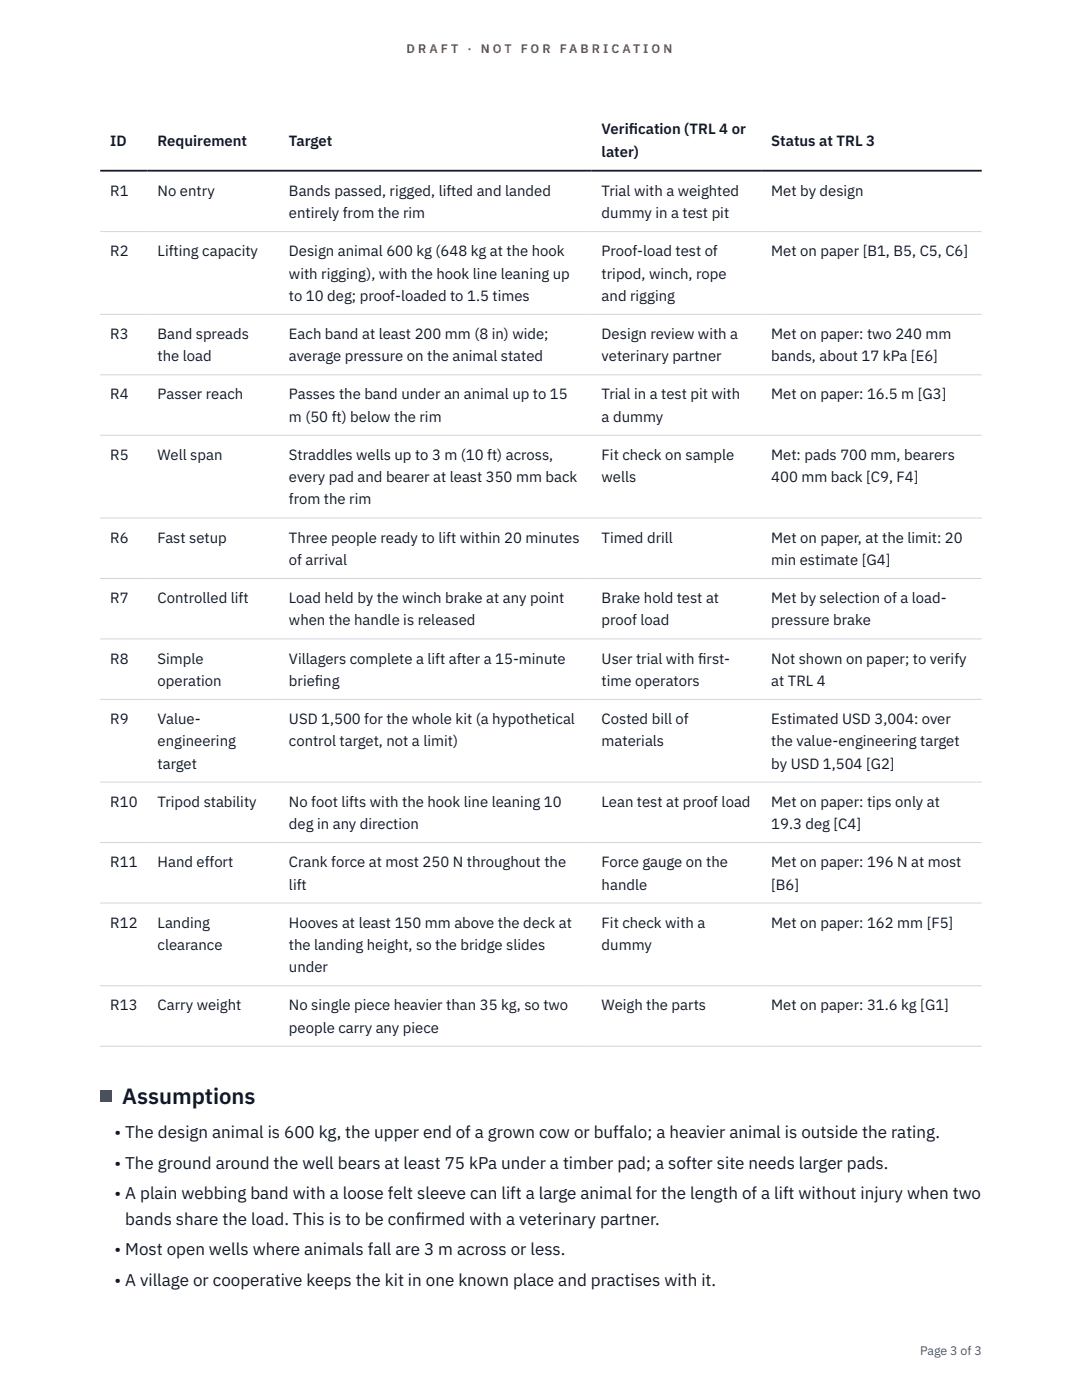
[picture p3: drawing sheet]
<svg xmlns="http://www.w3.org/2000/svg" width="216mm" height="279mm" viewBox="0 0 216 279" stroke-linecap="round" stroke-linejoin="round" font-family="sans-serif">
<defs><g id="words">
<text font-size="4.4" fill="#111827" x="24.4" y="220.3">Assumptions</text>
<g font-size="3.4" fill="#111827">
<text x="22.9" y="227.2">• The design animal is 600 kg, the upper end of a grown cow or buffalo; a heavier animal is outside the rating.</text>
<text x="22.9" y="233.3">• The ground around the well bears at least 75 kPa under a timber pad; a softer site needs larger pads.</text>
<text x="22.9" y="239.4">• A plain webbing band with a loose felt sleeve can lift a large animal for the length of a lift without injury when two</text>
<text x="25" y="244.4">bands share the load. This is to be conf</text>
<text x="82.9" y="244.4">irmed with a veterinary partner.</text>
<text x="22.9" y="250.5">• Most open wells where animals fall are 3 m across or less.</text>
<text x="22.9" y="256.6">• A village or cooperative keeps the kit in one known place and practises with it.</text>
</g>
<g font-size="3" fill="#111827">
<text x="22" y="29.1">ID</text>
<text x="31.5" y="29.1">Requirement</text>
<text x="57.7" y="29.1">Target</text>
<text x="120.1" y="26.8">Verif</text>
<text x="125.5" y="26.8">ication (TRL 4 or</text>
<text x="153.9" y="29.1">Status at TRL 3</text>
<text x="120.1" y="31.3">later)</text>
<text x="22" y="39.1">R1</text>
<text x="31.5" y="39.1">No entry</text>
<text x="57.7" y="39.1">Bands passed, rigged, lifted and landed</text>
<text x="120.1" y="39.1">Trial with a weighted</text>
<text x="153.9" y="39.1">Met by design</text>
<text x="57.7" y="43.5">entirely from the rim</text>
<text x="120.1" y="43.5">dummy in a test pit</text>
<text x="22" y="51.1">R2</text>
<text x="31.5" y="51.1">Lifting capacity</text>
<text x="57.7" y="51.1">Design animal 600 kg (648 kg at the hook</text>
<text x="120.1" y="51.1">Proof-load test of</text>
<text x="153.9" y="51.1">Met on paper [B1, B5, C5, C6]</text>
<text x="57.7" y="55.6">with rigging), with the hook line leaning up</text>
<text x="120.1" y="55.6">tripod, winch, rope</text>
<text x="57.7" y="60">to 10 deg; proof-loaded to 1.5 times</text>
<text x="120.1" y="60">and rigging</text>
<text x="22" y="67.7">R3</text>
<text x="31.5" y="67.7">Band spreads</text>
<text x="57.7" y="67.7">Each band at least 200 mm (8 in) wide;</text>
<text x="120.1" y="67.7">Design review with a</text>
<text x="153.9" y="67.7">Met on paper: two 240 mm</text>
<text x="31.5" y="72.1">the load</text>
<text x="57.7" y="72.1">average pressure on the animal stated</text>
<text x="120.1" y="72.1">veterinary partner</text>
<text x="153.9" y="72.1">bands, about 17 kPa [E6]</text>
<text x="22" y="79.7">R4</text>
<text x="31.5" y="79.7">Passer reach</text>
<text x="57.7" y="79.7">Passes the band under an animal up to 15</text>
<text x="120.1" y="79.7">Trial in a test pit with</text>
<text x="153.9" y="79.7">Met on paper: 16.5 m [G3]</text>
<text x="57.7" y="84.2">m (50 ft) below the rim</text>
<text x="120.1" y="84.2">a dummy</text>
<text x="22" y="91.8">R5</text>
<text x="31.5" y="91.8">Well span</text>
<text x="57.7" y="91.8">Straddles wells up to 3 m (10 ft) across,</text>
<text x="120.1" y="91.8">Fit check on sample</text>
<text x="153.9" y="91.8">Met: pads 700 mm, bearers</text>
<text x="57.7" y="96.2">every pad and bearer at least 350 mm back</text>
<text x="57.7" y="100.7">from the rim</text>
<text x="120.1" y="96.2">wells</text>
<text x="153.9" y="96.2">400 mm back [C9, F4]</text>
<text x="22" y="108.3">R6</text>
<text x="31.5" y="108.3">Fast setup</text>
<text x="57.7" y="108.3">Three people ready to lift within 20 minutes</text>
<text x="57.7" y="112.7">of arrival</text>
<text x="120.1" y="108.3">Timed drill</text>
<text x="153.9" y="108.3">Met on paper, at the limit: 20</text>
<text x="153.9" y="112.7">min estimate [G4]</text>
<text x="22" y="120.4">R7</text>
<text x="31.5" y="120.4">Controlled lift</text>
<text x="57.7" y="120.4">Load held by the winch brake at any point</text>
<text x="57.7" y="124.8">when the handle is released</text>
<text x="120.1" y="120.4">Brake hold test at</text>
<text x="120.1" y="124.8">proof load</text>
<text x="153.9" y="120.4">Met by selection of a load-</text>
<text x="153.9" y="124.8">pressure brake</text>
<text x="22" y="132.4">R8</text>
<text x="31.5" y="132.4">Simple</text>
<text x="31.5" y="136.9">operation</text>
<text x="57.7" y="132.4">Villagers complete a lift after a 15-minute</text>
<text x="57.7" y="136.9">brief</text>
<text x="62.8" y="136.9">ing</text>
<text x="120.1" y="132.4">User trial with f</text>
<text x="120.1" y="136.9">time operators</text>
<text x="139.3" y="132.4">irst-</text>
<text x="153.9" y="132.4">Not shown on paper; to verify</text>
<text x="153.9" y="136.9">at TRL 4</text>
<text x="22" y="144.5">R9</text>
<text x="31.5" y="144.5">Value-</text>
<text x="31.5" y="148.9">engineering</text>
<text x="57.7" y="144.5">USD 1,500 for the whole kit (a hypothetical</text>
<text x="57.7" y="148.9">control target, not a limit)</text>
<text x="120.1" y="144.5">Costed bill of</text>
<text x="120.1" y="148.9">materials</text>
<text x="153.9" y="144.5">Estimated USD 3,004: over</text>
<text x="153.9" y="148.9">the value-engineering target</text>
<text x="31.5" y="153.4">target</text>
<text x="153.9" y="153.4">by USD 1,504 [G2]</text>
<text x="22" y="161">R10</text>
<text x="31.5" y="161">Tripod stability</text>
<text x="57.7" y="161">No foot lifts with the hook line leaning 10</text>
<text x="120.1" y="161">Lean test at proof load</text>
<text x="153.9" y="161">Met on paper: tips only at</text>
<text x="57.7" y="165.5">deg in any direction</text>
<text x="153.9" y="165.5">19.3 deg [C4]</text>
<text x="22" y="173.1">R11</text>
<text x="31.5" y="173.1">Hand effort</text>
<text x="57.7" y="173.1">Crank force at most 250 N throughout the</text>
<text x="120.1" y="173.1">Force gauge on the</text>
<text x="153.9" y="173.1">Met on paper: 196 N at most</text>
<text x="57.7" y="177.5">lift</text>
<text x="120.1" y="177.5">handle</text>
<text x="153.9" y="177.5">[B6]</text>
<text x="22" y="185.1">R12</text>
<text x="31.5" y="185.1">Landing</text>
<text x="57.7" y="185.1">Hooves at least 150 mm above the deck at</text>
<text x="120.1" y="185.1">Fit check with a</text>
<text x="153.9" y="185.1">Met on paper: 162 mm [F5]</text>
<text x="31.5" y="189.6">clearance</text>
<text x="57.7" y="189.6">the landing height, so the bridge slides</text>
<text x="120.1" y="189.6">dummy</text>
<text x="57.7" y="194">under</text>
<text x="22" y="201.7">R13</text>
<text x="31.5" y="201.7">Carry weight</text>
<text x="57.7" y="201.7">No single piece heavier than 35 kg, so two</text>
<text x="120.1" y="201.7">Weigh the parts</text>
<text x="153.9" y="201.7">Met on paper: 31.6 kg [G1]</text>
<text x="57.7" y="206.1">people carry any piece</text>
</g>
<g font-size="2.5" fill="#b45309">
<text x="81.1" y="10.5">D R A F T</text>
<text x="93.3" y="10.5">·</text>
<text x="95.9" y="10.5">N O T</text>
<text x="103.9" y="10.5">F O R</text>
<text x="111.7" y="10.5">F A B R I C A T I O N</text>
</g>
<text font-size="2.5" fill="#4b5563" x="183.6" y="270.3">Page 3 of 3</text>
</g></defs>
<g fill="none" stroke="#d1d5db" stroke-width=".2">
<path d="M20 46.2h175.9M20 62.7h175.9M20 74.8h175.9M20 86.9h175.9M20 103.4h175.9M20 115.4h175.9M20 127.5h175.9M20 139.6h175.9M20 156.1h175.9M20 168.2h175.9M20 180.2h175.9M20 196.7h175.9"/>
<path d="M20 208.8h175.9"/>
</g>
<path d="M20 34.1h175.9" fill="none" stroke="#111827" stroke-width=".35"/>
<path d="M20 217.7h2.2v2.2h-2.2z" fill="#0f766e"/>
<use href="#words"/>
</svg>
